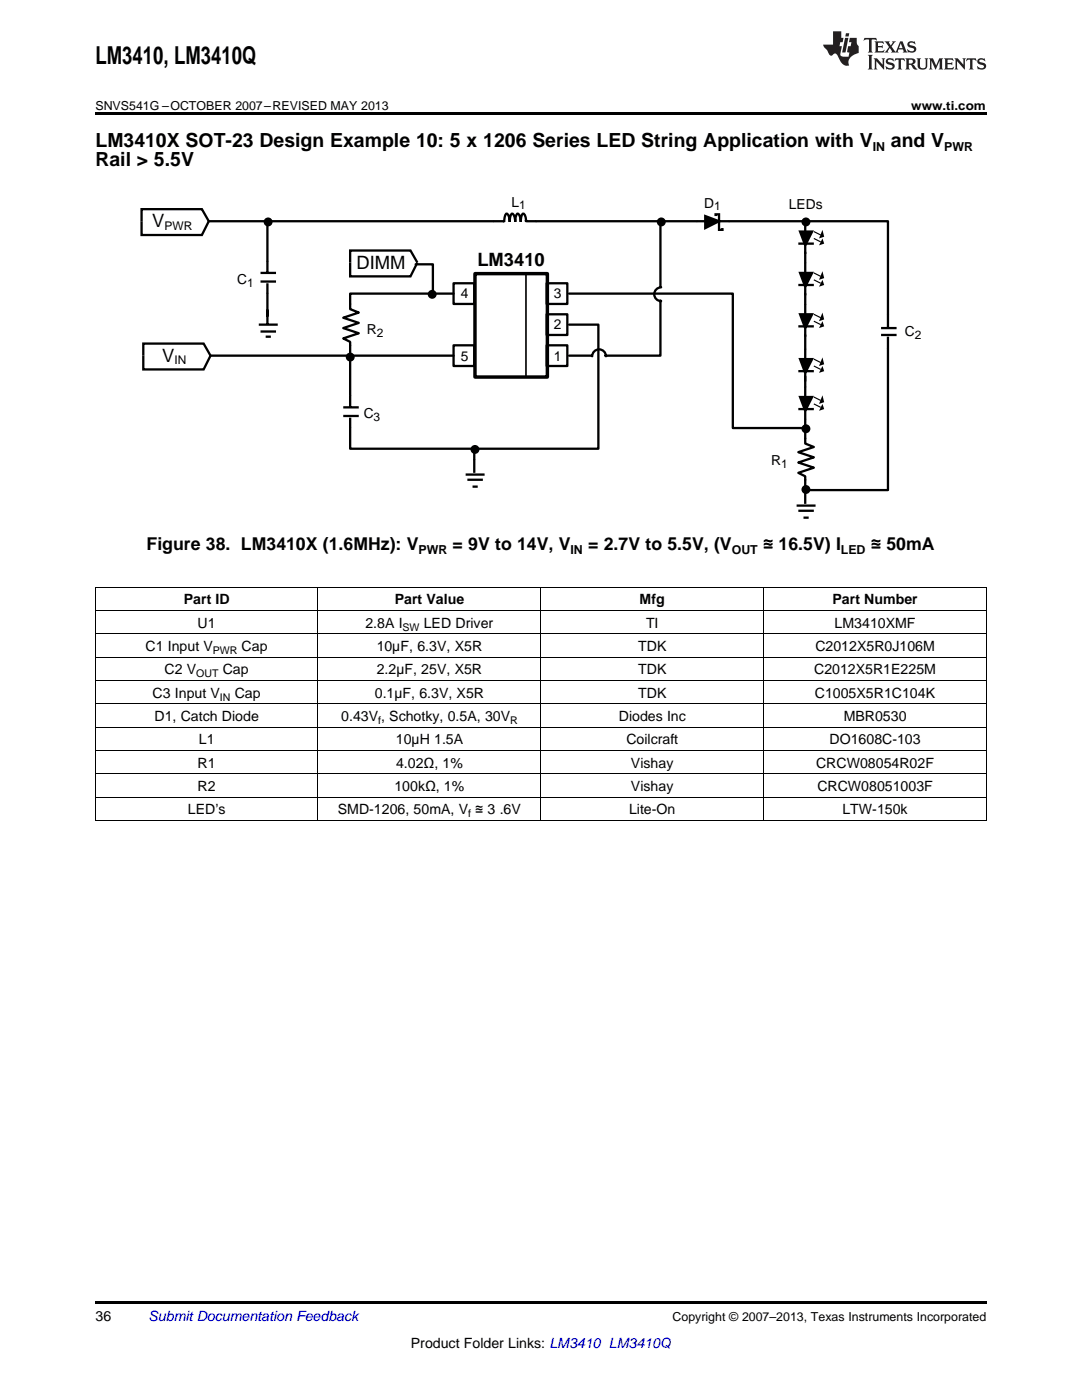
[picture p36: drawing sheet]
<svg xmlns="http://www.w3.org/2000/svg" width="216mm" height="279mm" viewBox="0 0 216 279" stroke-linecap="round" stroke-linejoin="round" font-family="sans-serif">
<defs><g id="words">
<text font-size="4.9" x="19" y="12.8">LM3410, LM3410Q</text>
<g font-size="3.9">
<text x="19" y="29.3">LM3410X SOT-23 Design Example 10: 5 x 1206 Series LED String Application with V</text>
<text x="177.8" y="29.3">and V</text>
<text x="19" y="33.2">Rail &gt; 5.5V</text>
</g>
<g font-size="3.7">
<text x="30.4" y="45.4">V</text>
<text x="71.1" y="53.6">DIMM</text>
<text x="95.3" y="53.1">LM3410</text>
<text x="32.3" y="72.2">V</text>
</g>
<g font-size="3.5">
<text x="29.2" y="109.8">Figure 38. LM3410X (1.6MHz): V</text>
<text x="90.3" y="109.8">= 9V to 14V, V</text>
<text x="117.4" y="109.8">= 2.7V to 5.5V, (V</text>
<text x="152.3" y="109.8">≊ 16.5V) I</text>
<text x="173.8" y="109.8">≊ 50mA</text>
</g>
<g font-size="2.8">
<text x="102.1" y="41.2">L</text>
<text x="140.5" y="41.4">D</text>
<text x="157.4" y="41.7">LEDs</text>
<text x="47.3" y="56.8">C</text>
<text x="91.9" y="59.6">4</text>
<text x="110.5" y="59.6">3</text>
<text x="110.5" y="65.8">2</text>
<text x="73.2" y="66.7">R</text>
<text x="91.9" y="71.9">5</text>
<text x="110.5" y="71.9">1</text>
<text x="180.5" y="67.1">C</text>
<text x="72.6" y="83.4">C</text>
<text x="153.9" y="92.9">R</text>
<text x="36.7" y="120.6">Part ID</text>
<text x="39.4" y="125.3">U1</text>
<text x="72.9" y="125.3">2.8A I</text>
<text x="78.8" y="120.6">Part Value</text>
<text x="84.6" y="125.3">LED Driver</text>
<text x="127.6" y="120.6">Mfg</text>
<text x="128.9" y="125.3">TI</text>
<text x="166.1" y="120.6">Part Number</text>
<text x="166.5" y="125.3">LM3410XMF</text>
<text x="29" y="129.9">C1 Input V</text>
<text x="48.2" y="129.9">Cap</text>
<text x="75.2" y="129.9">10µF, 6.3V, X5R</text>
<text x="127.4" y="129.9">TDK</text>
<text x="162.7" y="129.9">C2012X5R0J106M</text>
<text x="32.8" y="134.6">C2 V</text>
<text x="44.4" y="134.6">Cap</text>
<text x="75.2" y="134.6">2.2µF, 25V, X5R</text>
<text x="127.4" y="134.6">TDK</text>
<text x="162.5" y="134.6">C2012X5R1E225M</text>
<text x="30.4" y="139.2">C3 Input V</text>
<text x="30.8" y="143.9">D1, Catch Diode</text>
<text x="46.8" y="139.2">Cap</text>
<text x="68.1" y="143.9">0.43V , Schotky, 0.5A, 30V</text>
<text x="74.8" y="139.2">0.1µF, 6.3V, X5R</text>
<text x="123.5" y="143.9">Diodes Inc</text>
<text x="127.4" y="139.2">TDK</text>
<text x="162.6" y="139.2">C1005X5R1C104K</text>
<text x="168.3" y="143.9">MBR0530</text>
<text x="39.7" y="148.6">L1</text>
<text x="79" y="148.6">10µH 1.5A</text>
<text x="125" y="148.6">Coilcraft</text>
<text x="165.5" y="148.6">DO1608C-103</text>
<text x="39.4" y="153.2">R1</text>
<text x="79" y="153.2">4.02Ω, 1%</text>
<text x="125.9" y="153.2">Vishay</text>
<text x="162.8" y="153.2">CRCW08054R02F</text>
<text x="39.4" y="157.9">R2</text>
<text x="78.7" y="157.9">100kΩ, 1%</text>
<text x="125.9" y="157.9">Vishay</text>
<text x="163.1" y="157.9">CRCW08051003F</text>
<text x="37.5" y="162.5">LED’s</text>
<text x="67.4" y="162.5">SMD-1206, 50mA, V ≊ 3 .6V</text>
<text x="125.5" y="162.5">Lite-On</text>
<text x="168.1" y="162.5">LTW-150k</text>
<text x="19" y="263.6">36</text>
<text x="82" y="269">Product Folder Links: LM3410 LM3410Q</text>
</g>
<text font-size="2.8" fill="#0000c8" x="29.6" y="263.6">Submit Documentation Feedback</text>
<g font-size="2.5">
<text x="19" y="21.9">SNVS541G –OCTOBER 2007–REVISED MAY 2013</text>
<text x="181.8" y="21.9">www.ti.com</text>
<text x="174.1" y="30.1">IN</text>
<text x="188.4" y="30.1">PWR</text>
<text x="83.5" y="110.5">PWR</text>
<text x="113.8" y="110.5">IN</text>
<text x="146" y="110.5">OUT</text>
<text x="167.8" y="110.5">LED</text>
<text x="134.2" y="263.6">Copyright © 2007–2013, Texas Instruments Incorporated</text>
</g>
<g font-size="2.4">
<text x="103.6" y="41.7">1</text>
<text x="142.5" y="41.9">1</text>
<text x="32.8" y="45.9">PWR</text>
<text x="49.3" y="57.3">1</text>
<text x="75.2" y="67.2">2</text>
<text x="182.5" y="67.6">2</text>
<text x="34.8" y="72.7">IN</text>
<text x="74.6" y="83.9">3</text>
<text x="155.9" y="93.4">1</text>
</g>
<g font-size="2.1">
<text x="80.3" y="125.8">SW</text>
<text x="42.5" y="130.5">PWR</text>
<text x="39.2" y="135.1">OUT</text>
<text x="43.9" y="139.8">IN</text>
<text x="75.5" y="144.5">f</text>
<text x="101.8" y="144.5">R</text>
<text x="93.4" y="163.1">f</text>
</g>
</g></defs>
<path d="M19 22.5h177.8v.5h-177.8zM19 163.8h.2zM107.8 163.8h.1zM152.3 163.8h.1zM196.7 163.8h.1zM19 259.7h177.8v.5h-177.8z" fill="#000"/>
<g fill="none" stroke="#000" stroke-width=".2">
<path d="M19 117.2h177.8M19.1 117.2v46.6M63.4 117.2v46.6M107.9 117.2v46.6M152.3 117.2v46.6M196.8 117.2v46.6M19 135.8h177.8M19 131.1h177.8M19 126.5h177.8M19 121.8h177.8M19 159.1h177.8M19 154.4h177.8"/>
<path d="M19 149.8h177.8M19 145.1h177.8M19 140.5h177.8M19 163.7h177.8"/>
</g>
<g fill="none" stroke="#000" stroke-width=".46">
<path d="M28.2 41.7h12.1l1.4 2.5-1.4 2.7h-12.1zM41.7 44.2h58.8l.1 .1v-.5a1.23 1.23 0 0 1 .5-1.2 1.54 1.54 0 0 1 .6 1.7v-.5a1.22 1.22 0 0 1 .5-1.2 1.54 1.54 0 0 1 .6 1.7v-.5a1.22 1.22 0 0 1 .5-1.2 1.54 1.54 0 0 1 .6 1.7v-.5a1.22 1.22 0 0 1 .5-1.2 1.45 1.45 0 0 1 .6 1.7v-.1h26.8M52 54.5h3.1M52 56.2h3.1M53.4 56.5v6.6v-1.1M53.4 44.2v10.3M69.9 50h12l1.4 2.4-1.4 2.8h-12zM82.9 52.7h3.5v5.9M90.5 56.5h4.1v4.2h-4.1zM90.5 58.6h-20.6v3.1l1.7 .7-3.1 1 3.1 1-3.1 1.1 3.1 1-3.1 1 1.4 .7v13.1M109.1 56.5h4.1v4.2h-4.1zM113.6 58.6h32.6v26.8h14.5"/>
<path d="M140.7 43.1l2.8 1.1-2.8 1.3zM142.8 43.1v-.3h.7v3.1h.7v-.4M159.3 56.9h3.1M159.3 48.6h3.1M159.6 54.5h2.4l-1.3 2.7zM159.6 46.2h2.4l-1.3 2.8zM160.7 44.2h-28.9v13l.1 .1a1.37 1.37 0 0 0-1.4 1.4 1.37 1.37 0 0 0 1.4 1.4l-.1-.1v11h-11l.1 .1a1.38 1.38 0 0 0-1.4-1.4 1.38 1.38 0 0 0-1.3 1.4l-.2-.1h-4.4M160.7 44.2h16.5v21.3M160.7 44.2v44.3l1.7 .7-3.1 1 3.1 1.1-3.1 1 3.1 1-3.1 1.1 1.4 .7v5.5M28.6 68.6h12l1.4 2.4-1.4 2.7h-12zM42 71h48.5M51.6 64.8h3.8"/>
<path d="M52 66.2h3.1M53 67.2h1M53.4 61.7v3.1M90.5 68.9h4.1v4.1h-4.1zM109.1 68.9h4.1v4.1h-4.1zM109.1 62.7h4.1v4.2h-4.1zM113.6 64.8h5.8v24.8h-24.8v4.8M159.3 74.1h3.1M159.3 65.1h3.1M159.6 71.7h2.4l-1.3 2.7zM159.6 62.7h2.4l-1.3 2.8zM159.6 79.2h2.4l-1.3 2.8z"/>
<path d="M175.8 65.5h3.1M175.8 66.9h3.1M177.2 67.2v30.6h-16.5M68.5 81.3h3.1M68.5 83h3.1M69.9 83.4v6.2h24.7M92.9 94.7h3.8M93.3 95.7h3.1M94.3 97.1h1M159.3 81.6h3.1M159 100.9h3.7M159.3 101.9h3.1"/>
<path d="M160.3 103.3h1.1"/>
<circle cx="53.5" cy="44.3" r=".66"/>
<circle cx="86.2" cy="58.7" r=".66"/>
<circle cx="132" cy="44.3" r=".66"/>
<circle cx="160.8" cy="44.3" r=".66"/>
<circle cx="69.9" cy="71.3" r=".66"/>
<circle cx="94.8" cy="89.7" r=".66"/>
<circle cx="160.8" cy="97.7" r=".66"/>
<circle cx="160.8" cy="85.6" r=".66"/>
</g>
<g fill="#000">
<path d="M140.7 43.1l2.8 1.1-2.8 1.3zM159.6 54.5h2.4l-1.3 2.7zM159.6 46.2h2.4l-1.3 2.8zM164.1 55.8l.4 1.1-1.1 .3zM164.1 54.1l.4 1.4-1.1 .3zM164.1 47.6l.4 1-1.1 .4zM164.1 45.9l.4 1.3-1.1 .4zM159.6 71.7h2.4l-1.3 2.7zM159.6 62.7h2.4l-1.3 2.8zM159.6 79.2h2.4l-1.3 2.8zM164.1 73l.4 1.1-1.1 .3zM164.1 71.3l.4 1.4-1.1 .3z"/>
<path d="M164.1 64.1l.4 1-1.1 .4zM164.1 62.4l.4 1.4-1.1 .3zM164.1 80.6l.4 1-1.1 .4zM164.1 78.9l.4 1.4-1.1 .3z"/>
<circle cx="53.5" cy="44.3" r=".66"/>
<circle cx="86.2" cy="58.7" r=".66"/>
<circle cx="132" cy="44.3" r=".66"/>
<circle cx="160.8" cy="44.3" r=".66"/>
<circle cx="69.9" cy="71.3" r=".66"/>
<circle cx="94.8" cy="89.7" r=".66"/>
<circle cx="160.8" cy="97.7" r=".66"/>
<circle cx="160.8" cy="85.6" r=".66"/>
</g>
<path d="M162.4 55.8l1.4 .7M162.4 54.5l1.4 .7M162.4 47.6l1.4 .7M162.4 46.2l1.4 .7M162.4 73l1.4 .7M162.4 71.7l1.4 .7M162.4 64.1l1.4 .7M162.4 62.7l1.4 .7M162.4 79.2l1.4 .7M162.4 80.6l1.4 .7" fill="none" stroke="#000" stroke-width=".23"/>
<path d="M94.8 54.6h14.4v20.6h-14.4z" fill="none" stroke="#000" stroke-width=".69"/>
<path d="M105 54.5v20.6" fill="none" stroke="#000" stroke-width=".33"/>
<g fill="#231f20">
<path d="M172.5 7.6l-.1 .5 .4-.2h.6v.1v2.1l-.2 .4h.9l-.2-.4v-2.1l.1-.1h.5l.5 .2-.2-.5zM174.5 8.3l.2 .3v1.5l-.2 .4h1.8l.2-.6a1.04 1.04 0 0 1-1.3 .2v-.7h.6l.3 .2v-.6l-.3 .2h-.6v-.6l.8-.1 .4 .3-.2-.5zM176.5 8.3l.9 1.1-.9 1.1h.8l-.2-.2 .4-.7 .5 .7-.2 .2h1.5l-.2-.2 .2-.4h.9l.1 .4-.2 .2h1l-.3-.3-.7-1.9h-.5l-.9 2-.8-1 .9-1h-.8l.1 .3-.4 .5-.3-.6 .1-.2zM179.7 8.6l.4 1h-.7zM181.3 8.4a.63 .63 0 0 0-.2 .7 .63 .63 0 0 0 .6 .4l.6 .2 .1 .2a.75 .75 0 0 1-.7 .4 .75 .75 0 0 1-.6-.5l.1 .7 .1-.1a1.11 1.11 0 0 0 1.5-.6 1.13 1.13 0 0 0-1.2-.8l-.1-.4a1.04 1.04 0 0 1 1.2 .2l-.2-.5-.2 .1-.4-.2zM173.2 10.9l.2 .4v2.2l-.2 .4h1l-.3-.4v-2.2l.3-.4zM174.3 11.6l.3 .4v1.5l-.3 .4h.8l-.2-.4v-1.3l1.5 1.7v-1.9l.2-.4h-.7l.2 .4v.9l-1.1-1.3zM177 11.8a.62 .62 0 0 0-.2 .7 .62 .62 0 0 0 .6 .4l.6 .1 .1 .3a.76 .76 0 0 1-.7 .3 .76 .76 0 0 1-.7-.4l.2 .7 .1-.1a1.11 1.11 0 0 0 1.5-.6 1.13 1.13 0 0 0-1.2-.8l-.1-.4a1.04 1.04 0 0 1 1.2 .2l-.2-.6-.2 .1-.5-.1zM178.7 11.6l-.2 .6a.61 .61 0 0 1 .8-.3v1.6l-.2 .4h.9l-.2-.4v-1.6a.63 .63 0 0 1 .7 .3l-.1-.6zM180.6 11.6l.3 .4v1.5l-.3 .4h1l-.2-.2-.1-.8 .6 .2a.76 .76 0 0 0 1.2 .7l-1-1a.58 .58 0 0 0 .6-.5 .58 .58 0 0 0-.5-.6zM181.4 11.9h.1a.45 .45 0 0 1 .5 .1 .45 .45 0 0 1 .1 .5l-.8 .2zM182.9 11.6l.2 .2a2.17 2.17 0 0 0 .3 1.9 .99 .99 0 0 0 1.6-.6v-1.1l.2-.4h-.7l.2 .2a1.92 1.92 0 0 1-.2 1.8 .6 .6 0 0 1-.9-.5v-1.1l.2-.4zM185.4 11.6l.2 .4v1.5l-.2 .4h.7l-.2-.4v-1.4l.8 1.8 .8-1.8v1.4l-.2 .4h.9l-.2-.4v-1.5l.2-.4h-.8l-.6 1.5-.6-1.5zM188.4 11.6l.2 .4v1.5l-.2 .4h1.8l.1-.6a1.04 1.04 0 0 1-1.2 .1v-.6h.5l.4 .2v-.6l-.4 .2h-.5v-.7h.8l.3 .3-.1-.6zM190.5 11.6l.2 .4v1.5l-.2 .4h.7l-.2-.4v-1.3l1.5 1.7v-1.9l.2-.4h-.7l.2 .4v.9l-1.1-1.3zM192.9 11.6l-.1 .6a.61 .61 0 0 1 .7-.3l.1 1.6-.3 .4h1l-.3-.4 .1-1.6a.63 .63 0 0 1 .7 .3l-.1-.6zM195.2 11.8a.62 .62 0 0 0-.2 .7 .62 .62 0 0 0 .6 .4l.6 .1 .1 .3a.76 .76 0 0 1-.7 .3 .76 .76 0 0 1-.6-.4l.1 .7 .1-.1a1.11 1.11 0 0 0 1.6-.6 1.13 1.13 0 0 0-1.3-.8l-.1-.4a1.04 1.04 0 0 1 1.2 .2l-.1-.6-.2 .1-.5-.1z"/>
<path d="M166.2 6.3v2.6h-1.9v.4l.8 .9a.91 .91 0 0 0 1 .8 .56 .56 0 0 1 .5-.3 .56 .56 0 0 1 .5 .3l.4 .8a1.53 1.53 0 0 0 1.9 1.2 1.54 1.54 0 0 1 1-2.1l.9-.3v-1.4a1.52 1.52 0 0 1-.4-1.6h-1.3l-.2 .8h.5l-.2 .8h-.5l-.1 1v.2l.4 .1-.2 .8a1.93 1.93 0 0 1-1.6-.3l.3-1.8h-.5l.2-.8h.4l.2-.8h-.4v-1.3zM168.6 7.6l-.6 2.9h.7l.6-2.9zM168.8 6.6l-.1 .7h.6l.2-.7z"/>
</g>
<use href="#words"/>
</svg>
